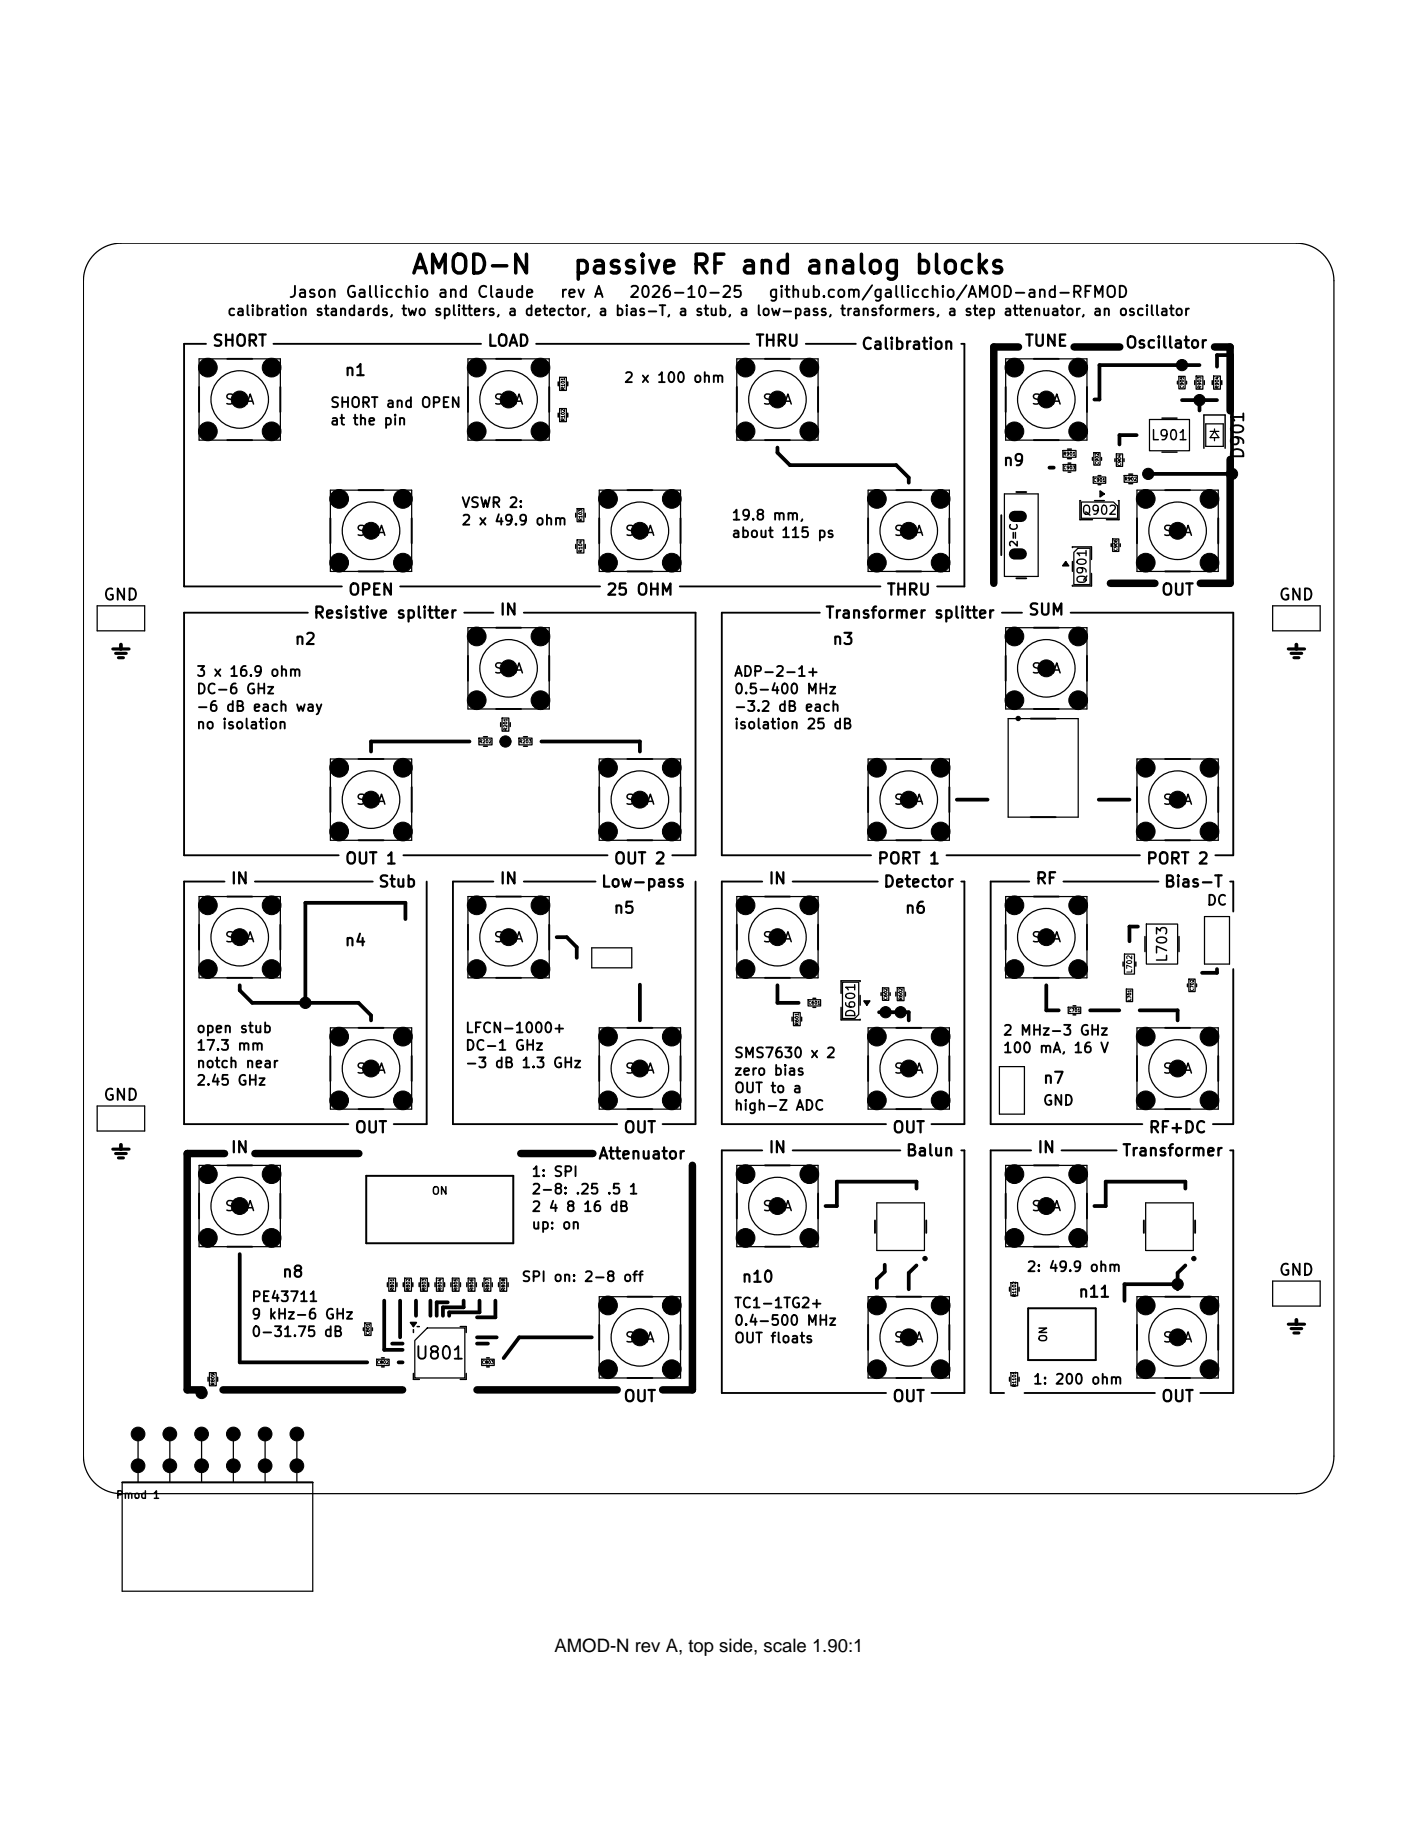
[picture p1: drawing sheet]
<svg xmlns="http://www.w3.org/2000/svg" width="216mm" height="279mm" viewBox="0 0 216 279" stroke-linecap="round" stroke-linejoin="round" font-family="sans-serif">
<defs><g id="words">
<g font-size="2.9">
<text x="62.5" y="42.4">AMOD-N</text>
<text x="87.1" y="42.4">passive RF and analog blocks</text>
</g>
<text font-size="2.8" x="84.4" y="251.5">AMOD-N rev A, top side, scale 1.90:1</text>
<g font-size="1.9">
<text x="189.9" y="70.1" transform="rotate(-90 189.9 70.1)">D901</text>
<text x="63.1" y="207.4">U801</text>
</g>
<g font-size="1.7">
<text x="43.8" y="45.7">Jason Gallicchio and Claude</text>
<text x="85.1" y="45.7">rev A</text>
<text x="95.7" y="45.7">2026-10-25</text>
<text x="116.9" y="45.7">github.com/gallicchio/AMOD-and-RFMOD</text>
<text x="32.2" y="53.2">SHORT</text>
<text x="74.1" y="53.2">LOAD</text>
<text x="114.9" y="53.2">THRU</text>
<text x="131" y="53.6">Calibration</text>
<text x="155.9" y="53.2">TUNE</text>
<text x="171.2" y="53.5">Oscillator</text>
<text x="52.3" y="57.6">n1</text>
<text x="152.6" y="71.4">n9</text>
<text x="15.6" y="91.8">GND</text>
<text x="47.6" y="94.6">Resistive splitter</text>
<text x="52.9" y="91.1">OPEN</text>
<text x="76" y="94.1">IN</text>
<text x="92.2" y="91.1">25 OHM</text>
<text x="125.5" y="94.6">Transformer splitter</text>
<text x="134.9" y="91.1">THRU</text>
<text x="156.4" y="94.1">SUM</text>
<text x="176.7" y="91.1">OUT</text>
<text x="194.6" y="91.8">GND</text>
<text x="44.7" y="98.6">n2</text>
<text x="126.6" y="98.6">n3</text>
<text x="35" y="135">IN</text>
<text x="52.4" y="132">OUT 1</text>
<text x="57.5" y="135.5">Stub</text>
<text x="76" y="135">IN</text>
<text x="91.4" y="135.5">Low-pass</text>
<text x="93.3" y="132">OUT 2</text>
<text x="116.9" y="135">IN</text>
<text x="133.5" y="132">PORT 1</text>
<text x="134.4" y="135.5">Detector</text>
<text x="157.5" y="135">RF</text>
<text x="174.4" y="132">PORT 2</text>
<text x="177.1" y="135.5">Bias-T</text>
<text x="93.3" y="139.5">n5</text>
<text x="137.6" y="139.5">n6</text>
<text x="52.3" y="144.5">n4</text>
<text x="15.6" y="168">GND</text>
<text x="158.7" y="165.4">n7</text>
<text x="53.9" y="172.9">OUT</text>
<text x="94.8" y="172.9">OUT</text>
<text x="135.7" y="172.9">OUT</text>
<text x="174.8" y="172.9">RF+DC</text>
<text x="35" y="176">IN</text>
<text x="91" y="176.9">Attenuator</text>
<text x="116.9" y="176">IN</text>
<text x="137.8" y="176.5">Balun</text>
<text x="157.8" y="176">IN</text>
<text x="170.7" y="176.5">Transformer</text>
<text x="42.8" y="194.9">n8</text>
<text x="112.8" y="195.7">n10</text>
<text x="164.1" y="198">n11</text>
<text x="194.6" y="194.6">GND</text>
<text x="94.8" y="213.9">OUT</text>
<text x="135.7" y="213.9">OUT</text>
<text x="176.7" y="213.9">OUT</text>
</g>
<g font-size="1.5">
<text x="34.5" y="48.5">calibration standards, two splitters, a detector, a bias-T, a stub, a low-pass, transformers, a step attenuator, an oscillator</text>
<text x="94.9" y="58.6">2 x 100 ohm</text>
<text x="34.1" y="62">SMA</text>
<text x="50.1" y="62.5">SHORT and OPEN</text>
<text x="50.1" y="65.1">at the pin</text>
<text x="75" y="62">SMA</text>
<text x="116" y="62">SMA</text>
<text x="156.9" y="62">SMA</text>
<text x="175.1" y="67.4">L901</text>
<text x="70.1" y="77.7">VSWR 2:</text>
<text x="54.1" y="82">SMA</text>
<text x="70.1" y="80.4">2 x 49.9 ohm</text>
<text x="95" y="82">SMA</text>
<text x="111.3" y="79.6">19.8 mm,</text>
<text x="111.3" y="82.3">about 115 ps</text>
<text x="136" y="82">SMA</text>
<text x="176.9" y="82">SMA</text>
<text x="29.8" y="103.4">3 x 16.9 ohm</text>
<text x="29.8" y="106.1">DC-6 GHz</text>
<text x="75" y="102.9">SMA</text>
<text x="111.6" y="103.4">ADP-2-1+</text>
<text x="111.6" y="106.1">0.5-400 MHz</text>
<text x="156.9" y="102.9">SMA</text>
<text x="29.8" y="108.7">-6 dB each way</text>
<text x="29.8" y="111.4">no isolation</text>
<text x="111.6" y="108.7">-3.2 dB each</text>
<text x="111.6" y="111.4">isolation 25 dB</text>
<text x="54.1" y="122.9">SMA</text>
<text x="95" y="122.9">SMA</text>
<text x="136" y="122.9">SMA</text>
<text x="176.9" y="122.9">SMA</text>
<text x="34.1" y="143.9">SMA</text>
<text x="75" y="143.9">SMA</text>
<text x="116" y="143.9">SMA</text>
<text x="156.9" y="143.9">SMA</text>
<text x="183.6" y="138.2">DC</text>
<text x="178.1" y="146.7" transform="rotate(-90 178.1 146.7)">L703</text>
<text x="29.8" y="157.7">open stub</text>
<text x="29.8" y="160.3">17.3 mm</text>
<text x="70.7" y="157.7">LFCN-1000+</text>
<text x="70.7" y="160.3">DC-1 GHz</text>
<text x="111.6" y="161.5">SMS7630 x 2</text>
<text x="152.6" y="158">2 MHz-3 GHz</text>
<text x="152.6" y="160.7">100 mA, 16 V</text>
<text x="29.8" y="163">notch near</text>
<text x="29.8" y="165.6">2.45 GHz</text>
<text x="54.1" y="163.8">SMA</text>
<text x="70.7" y="163">-3 dB 1.3 GHz</text>
<text x="95" y="163.8">SMA</text>
<text x="111.6" y="164.1">zero bias</text>
<text x="111.6" y="166.8">OUT to a</text>
<text x="136" y="163.8">SMA</text>
<text x="176.9" y="163.8">SMA</text>
<text x="111.6" y="169.5">high-Z ADC</text>
<text x="158.7" y="168.7">GND</text>
<text x="80.8" y="179.5">1: SPI</text>
<text x="34.1" y="184.8">SMA</text>
<text x="80.8" y="182.2">2-8: .25 .5 1</text>
<text x="80.8" y="184.9">2 4 8 16 dB</text>
<text x="116" y="184.8">SMA</text>
<text x="156.9" y="184.8">SMA</text>
<text x="80.8" y="187.5">up: on</text>
<text x="79.3" y="195.5">SPI on: 2-8 off</text>
<text x="156.2" y="194">2: 49.9 ohm</text>
<text x="38.2" y="198.6">PE43711</text>
<text x="38.2" y="201.3">9 kHz-6 GHz</text>
<text x="38.2" y="203.9">0-31.75 dB</text>
<text x="111.6" y="199.5">TC1-1TG2+</text>
<text x="111.6" y="202.2">0.4-500 MHz</text>
<text x="95" y="204.8">SMA</text>
<text x="111.6" y="204.9">OUT floats</text>
<text x="136" y="204.8">SMA</text>
<text x="176.9" y="204.8">SMA</text>
<text x="157.2" y="211.2">1: 200 ohm</text>
</g>
<g font-size="1.4">
<text x="164.6" y="78.7">Q902</text>
<text x="165.8" y="89.1" transform="rotate(-90 165.8 89.1)">Q901</text>
<text x="130.5" y="155.1" transform="rotate(-90 130.5 155.1)">D601</text>
</g>
<g font-size="1.1">
<text x="155.2" y="83.4" transform="rotate(-90 155.2 83.4)">2=C</text>
<text x="65.7" y="182.2">ON</text>
<text x="159.7" y="204.5" transform="rotate(-90 159.7 204.5)">ON</text>
<text x="17.6" y="228.5">Pmod 1</text>
</g>
<text font-size=".8" x="172.5" y="148.3" transform="rotate(-90 172.5 148.3)">L702</text>
<g font-size=".5">
<text x="86.1" y="59.5" transform="rotate(-90 86.1 59.5)">R101</text>
<text x="180.3" y="59.2" transform="rotate(-90 180.3 59.2)">C905</text>
<text x="183" y="59.3" transform="rotate(-90 183 59.3)">R903</text>
<text x="185.7" y="59.3" transform="rotate(-90 185.7 59.3)">R904</text>
<text x="86.1" y="64.2" transform="rotate(-90 86.1 64.2)">R102</text>
<text x="161.8" y="69.5">R901</text>
<text x="161.9" y="71.6">C903</text>
<text x="167.4" y="70.8" transform="rotate(-90 167.4 70.8)">C902</text>
<text x="170.8" y="71" transform="rotate(-90 170.8 71)">C904</text>
<text x="166.4" y="73.5">C901</text>
<text x="171.2" y="73.3">R902</text>
<text x="88.8" y="79.4" transform="rotate(-90 88.8 79.4)">R103</text>
<text x="170.2" y="84" transform="rotate(-90 170.2 84)">C906</text>
<text x="88.8" y="84.2" transform="rotate(-90 88.8 84.2)">R104</text>
<text x="72.9" y="113.3">R202</text>
<text x="77.3" y="111.3" transform="rotate(-90 77.3 111.3)">R201</text>
<text x="79" y="113.3">R203</text>
<text x="123" y="153.1">C601</text>
<text x="135.2" y="152.3" transform="rotate(-90 135.2 152.3)">C602</text>
<text x="137.5" y="152.4" transform="rotate(-90 137.5 152.4)">R602</text>
<text x="162.6" y="154.2">C701</text>
<text x="172.3" y="152.5" transform="rotate(-90 172.3 152.5)">L701</text>
<text x="181.8" y="151" transform="rotate(-90 181.8 151)">C702</text>
<text x="121.7" y="156.2" transform="rotate(-90 121.7 156.2)">R601</text>
<text x="60.1" y="196.6" transform="rotate(-90 60.1 196.6)">R801</text>
<text x="62.5" y="196.6" transform="rotate(-90 62.5 196.6)">R802</text>
<text x="64.9" y="196.6" transform="rotate(-90 64.9 196.6)">R803</text>
<text x="67.3" y="196.6" transform="rotate(-90 67.3 196.6)">R804</text>
<text x="69.8" y="196.6" transform="rotate(-90 69.8 196.6)">R805</text>
<text x="72.2" y="196.6" transform="rotate(-90 72.2 196.6)">R806</text>
<text x="74.6" y="196.6" transform="rotate(-90 74.6 196.6)">R807</text>
<text x="77" y="196.6" transform="rotate(-90 77 196.6)">R808</text>
<text x="154.8" y="197.5" transform="rotate(-90 154.8 197.5)">R1102</text>
<text x="56.4" y="203.4" transform="rotate(-90 56.4 203.4)">C801</text>
<text x="57.3" y="207.8">C802</text>
<text x="73.3" y="207.8">C803</text>
<text x="32.8" y="211" transform="rotate(-90 32.8 211)">R809</text>
<text x="154.8" y="211.2" transform="rotate(-90 154.8 211.2)">R1101</text>
</g>
</g></defs>
<g fill="none" stroke="#000" stroke-width=".19">
<path d="M14.4 38.7a5.7 5.7 0 0 1 4-1.7h179a5.7 5.7 0 0 1 5.7 5.7v179a5.7 5.7 0 0 1-5.7 5.7h-179a5.7 5.7 0 0 1-5.7-5.7v-179a5.7 5.7 0 0 1 1.7-4zM30.3 54.6h12.4v12.4h-12.4zM71.2 54.6h12.4v12.4h-12.4zM85.2 57.4h1v2h-1zM112.2 54.6h12.4v12.4h-12.4zM153.1 54.6h12.4v12.4h-12.4zM179.5 57.3h.9v1.9h-.9zM182.1 57.3h1v2h-1zM184.8 57.3h1v2h-1zM50.3 74.6h12.4v12.4h-12.4zM85.2 62.2h1v2h-1zM87.9 77.4h1v2h-1z"/>
<path d="M91.2 74.6h12.4v12.4h-12.4zM132.2 74.6h12.4v12.4h-12.4zM152.9 75.2h5.2v12.6h-5.2zM161.8 68.6h2v1h-2zM161.9 70.7h1.9v1h-1.9zM164.6 76.4h4.9l.7 .7v1.8h-5.6zM166.4 72.6h2v1h-2zM166.5 68.9h1v1.9h-1zM170 69.1h.9v1.9h-.9zM171.2 72.4h2v1h-2zM173.1 74.6h12.4v12.4h-12.4zM175 63.9h6.1v4.7h-6.1z"/>
<path d="M183.6 64.5h2.6v3.5h-2.6zM184.2 65.7h1.4M184.9 65.7l.7 .9h-1.4zM184.9 65.3v.4M184.9 66.6v.5M14.8 92.2h7.2v3.9h-7.2zM71.2 95.6h12.4v12.4h-12.4zM87.9 82.2h1v2h-1zM153.1 95.6h12.4v12.4h-12.4zM164.1 83.5h1.9v5.5h-2.5v-4.9zM169.4 82.1h1v1.9h-1zM193.8 92.2h7.2v3.9h-7.2z"/>
<path d="M50.3 115.6h12.4v12.3h-12.4zM72.9 112.4h2v1h-2zM76.4 109.3h1.1v2h-1.1zM79 112.4h2v1h-2zM91.2 115.6h12.4v12.3h-12.4zM132.2 115.6h12.4v12.3h-12.4zM153.5 109.4h10.7v15h-10.7zM173.1 115.6h12.4v12.3h-12.4zM30.3 136.5h12.4v12.4h-12.4zM71.2 136.5h12.4v12.4h-12.4zM112.2 136.5h12.4v12.4h-12.4zM153.1 136.5h12.4v12.4h-12.4z"/>
<path d="M183.4 139.6h3.8v7.2h-3.8zM50.3 156.5h12.4v12.4h-12.4zM90.1 144.3h6.1v3.1h-6.1zM91.2 156.5h12.4v12.4h-12.4zM120.8 154.2h1v2h-1zM123 152.2h1.9v1h-1.9zM128.3 149.6h2.4v4.9l-.6 .6h-1.8zM132.2 156.5h12.4v12.4h-12.4zM134.4 150.4h.9v1.9h-.9zM136.6 150.4h1v2h-1zM162.6 153.4h1.9v.9h-1.9zM171.2 145.3h1.5v3h-1.5z"/>
<path d="M171.5 150.6h.9v1.9h-.9zM173.1 156.5h12.4v12.4h-12.4zM174.5 140.7h4.8v6.1h-4.8zM181 149.1h1v1.9h-1zM14.8 168.4h7.2v3.8h-7.2zM30.3 177.4h12.4v12.4h-12.4zM55.8 179h22.4v10.3h-22.4zM112.2 177.4h12.4v12.4h-12.4zM152.2 162.4h3.8v7.2h-3.8zM153.1 177.4h12.4v12.4h-12.4zM59.2 194.6h1v2h-1zM61.6 194.6h1v2h-1z"/>
<path d="M64 194.6h1.1v2h-1.1zM66.4 194.6h1.1v2h-1.1zM68.9 194.6h1v2h-1zM71.3 194.6h1v2h-1zM73.7 194.6h1v2h-1zM76.1 194.6h1.1v2h-1.1zM91.2 197.4h12.4v12.4h-12.4zM132.2 197.4h12.4v12.4h-12.4zM133.5 183.1h7.3v7.3h-7.3zM153.9 195.3h1v2h-1zM156.5 199.2h10.3v7.9h-10.3zM173.1 197.4h12.4v12.4h-12.4z"/>
<path d="M174.4 183.1h7.3v7.3h-7.3zM193.8 195.1h7.2v3.8h-7.2zM21 218.3v7.4M25.9 218.3v7.4M30.7 218.3v7.4M31.9 209h1v2h-1zM35.5 218.3v7.4M40.4 218.3v7.4M45.2 218.3v7.4M55.5 201.4h1v1.9h-1zM57.3 207h2v.9h-2zM65.1 202.2h5.7v7.6h-7.6v-5.7z"/>
<path d="M73.3 207h1.9v.9h-1.9zM153.9 209h1v2h-1zM18.6 225.7h29v16.6h-29z"/>
<circle cx="36.5" cy="60.8" r="4.4"/>
<circle cx="77.4" cy="60.8" r="4.4"/>
<circle cx="118.4" cy="60.8" r="4.4"/>
<circle cx="159.3" cy="60.8" r="4.4"/>
<circle cx="56.5" cy="80.8" r="4.4"/>
<circle cx="97.4" cy="80.8" r="4.4"/>
<circle cx="138.4" cy="80.8" r="4.4"/>
<circle cx="179.3" cy="80.8" r="4.4"/>
<circle cx="77.4" cy="101.8" r="4.4"/>
<circle cx="159.3" cy="101.8" r="4.4"/>
<circle cx="56.5" cy="121.8" r="4.4"/>
<circle cx="97.4" cy="121.8" r="4.4"/>
<circle cx="138.4" cy="121.8" r="4.4"/>
<circle cx="179.3" cy="121.8" r="4.4"/>
<circle cx="36.5" cy="142.7" r="4.4"/>
<circle cx="77.4" cy="142.7" r="4.4"/>
<circle cx="118.4" cy="142.7" r="4.4"/>
<circle cx="159.3" cy="142.7" r="4.4"/>
<circle cx="56.5" cy="162.7" r="4.4"/>
<circle cx="97.4" cy="162.7" r="4.4"/>
<circle cx="138.4" cy="162.7" r="4.4"/>
<circle cx="179.3" cy="162.7" r="4.4"/>
<circle cx="36.5" cy="183.6" r="4.4"/>
<circle cx="118.4" cy="183.6" r="4.4"/>
<circle cx="159.3" cy="183.6" r="4.4"/>
<circle cx="97.4" cy="203.6" r="4.4"/>
<circle cx="138.4" cy="203.6" r="4.4"/>
<circle cx="179.3" cy="203.6" r="4.4"/>
</g>
<g fill="none" stroke="#000" stroke-width=".57">
<path d="M182.6 55.6h-15.2v5.2h-.8M185.3 55.8v-1.7h2.3v18.1h-12.8M118.4 68.1v.8l1.9 1.9h16.2l1.9 1.9v.8M159.8 71.2h.6M173.1 66.3h-2.7v1.4M180 60.9h5.3M182.6 60.7v1.8M18.4 98.1v.7M169.1 88.6h1.9M197.4 98.1v.7M71.5 112.9h-15v1.5M76.3 112.9h1.3"/>
<path d="M82.4 112.9h15v1.5M61.7 139.9v-2.4h-15.2v15.2M145.7 121.8h4.7M167.3 121.8h4.7M36.5 150v.8l1.9 1.9h16.2l1.9 1.9v.8M84.8 142.7h1.5l1.5 1.5v1.6M97.4 149.9v5.5M118.4 150v2.7h3.2M133.8 154.1h4.6v1.3M159.3 150v3.8h1.9M166 153.8h4.4M173.3 141.1h-1.3v2.2"/>
<path d="M173.5 153.8h5.8v1.6M185.3 147.6v.5h-2.3M18.4 174.3v.7M36.5 191v16.4h19.4M58.5 198v7.5h2.8M60.9 198v5.6M63.3 198v2.3M65.5 198v2.3M68.2 198.3h-1.7v2M70.6 198v1.1h-3.2v1.2M73 198v1.8h-4.6v.5M75.4 198v2.6h-2.8"/>
<path d="M134.7 192.6v1l-1.2 1.2v1.3M139.5 181v-1.1h-12.1v3.7h-1.7M139.5 192.7l-1.1 1.1v2.5M179.3 195.5h-8.1v2.6M180.5 181v-1.1h-12.1v3.7h-1.8M180.5 192.7l-1.2 1.1v2.5M59.7 204.6h1.6M60.7 207.4h.6M72.6 204.6h1.7M72.6 203.6h3M90.1 203.6h-11l-2.4 3.2M197.4 201v.6"/>
</g>
<path d="M17.2 98.8h2.4M17.6 99.5h1.6M196.1 98.8h2.5M196.6 99.5h1.6M18 100.1h.8M197 100.1h.8M17.2 175h2.4M17.6 175.6h1.6M18 176.3h.8M196.1 201.6h2.5M196.6 202.3h1.6M197 203h.8" fill="none" stroke="#000" stroke-width=".48"/>
<g fill="none" stroke="#000" stroke-width=".29">
<path d="M30.3 58.9v3.8M31.4 52.4h-3.4v36.9h24.1M34.6 54.6h3.8M41.6 52.4h31.6M42.7 58.9v3.8M71.2 58.9v3.8M75.5 54.6h3.8M81.6 52.4h32.5M83.6 58.9v3.8M112.2 58.9v3.8M116.5 54.6h3.8M122.7 52.4h7.6"/>
<path d="M124.6 58.9v3.8M146.4 52.4h.4v36.9h-4.1M153.1 58.9v3.8M157.4 54.6h3.8M165.5 58.9v3.8M34.6 67h3.8M50.3 78.9v3.8M54.6 74.6h3.8M62.7 78.9v3.8M75.5 67h3.8M91.2 78.9v3.8M95.5 74.6h3.8"/>
<path d="M103.6 78.9v3.8M116.5 67h3.8M132.2 78.9v3.8M136.5 74.6h3.8M144.6 78.9v3.8M152.5 78.4v6.1M154.7 74.9h1.6M157.4 67h3.8M173.1 78.9v3.8M177.4 74.6h3.8M185.5 78.9v3.8M46.9 93.3h-18.9v36.9h23.6"/>
<path d="M54.6 87h3.8M60.9 89.3h30.5M70.7 93.3h4.4M71.2 99.9v3.8M75.5 95.6h3.8M79.8 93.3h26.1v36.9h-3.5M83.6 99.9v3.8M95.5 87h3.8M103.5 89.3h30.5M124.8 93.3h-14.9v36.9h22.7M136.5 87h3.8M152.5 93.3h3.1"/>
<path d="M153.1 99.9v3.8M154.7 88.1h1.6M157.4 95.6h3.8M163 93.3h24.8v36.9h-2.8M165.5 99.9v3.8M177.4 87h3.8M50.3 119.9v3.8M54.6 115.6h3.8M62.7 119.9v3.8M75.5 108h3.8M91.2 119.9v3.8M95.5 115.6h3.8"/>
<path d="M103.6 119.9v3.8M132.2 119.9v3.8M136.5 115.6h3.8M144.6 119.9v3.8M156.9 109.4h3.8M157.4 108h3.8M173.1 119.9v3.8M177.4 115.6h3.8M185.5 119.9v3.8M34.2 134.2h-6.2v37h25M34.6 136.5h3.8M38.8 134.2h18"/>
<path d="M54.6 127.9h3.8M61.4 130.2h31.1M65 134.2v37h-5.1M75.1 134.2h-6.1v37h25M75.5 136.5h3.8M79.8 134.2h10.9M95.5 127.9h3.8M105.9 134.2v37h-5M116.1 134.2h-6.2v37h25M116.5 136.5h3.8M120.7 134.2h13M136.5 127.9h3.8"/>
<path d="M144.1 130.2h29.5M146.4 134.2h.4v37h-5M156.7 134.2h-5.9v37h23.1M156.9 124.4h3.8M157.4 136.5h3.8M161.9 134.2h14.5M177.4 127.9h3.8M187.3 134.2h.5v4.6M30.3 140.8v3.8M34.6 148.9h3.8M42.7 140.8v3.8M54.6 156.5h3.8"/>
<path d="M71.2 140.8v3.8M75.5 148.9h3.8M83.6 140.8v3.8M95.5 156.5h3.8M112.2 140.8v3.8M116.5 148.9h3.8M124.6 140.8v3.8M136.5 156.5h3.8M153.1 140.8v3.8M157.4 148.9h3.8M165.5 140.8v3.8M177.4 156.5h3.8"/>
<path d="M187.8 147.6v23.6h-3.1M34.6 177.4h3.8M50.3 160.8v3.8M54.6 168.9h3.8M55.8 179h22.4v10.3h-22.4zM62.7 160.8v3.8M91.2 160.8v3.8M95.5 168.9h3.8M103.6 160.8v3.8M116.1 175.2h-6.2v36.9h25M116.5 177.4h3.8M120.7 175.2h16.4"/>
<path d="M132.2 160.8v3.8M136.5 168.9h3.8M144.6 160.8v3.8M146.4 175.2h.4v36.9h-5M157 175.2h-6.2v36.9h2.1M157.4 177.4h3.8M161.6 175.2h8.4M173.1 160.8v3.8M177.4 168.9h3.8M185.5 160.8v3.8M187.3 175.2h.5v36.9h-5M30.3 181.7v3.8"/>
<path d="M34.6 189.8h3.8M42.7 181.7v3.8M95.5 197.4h3.8M112.2 181.7v3.8M116.5 189.8h3.8M124.6 181.7v3.8M133.2 185.8v1.9M136.5 197.4h3.8M141 185.8v1.9M153.1 181.7v3.8M156.5 199.2h10.3v7.9h-10.3zM157.4 189.8h3.8"/>
<path d="M165.5 181.7v3.8M174.2 185.8v1.9M177.4 197.4h3.8M182 185.8v1.9M91.2 201.7v3.8M95.5 209.8h3.8M103.6 201.7v3.8M132.2 201.7v3.8M136.5 209.8h3.8M144.6 201.7v3.8M156 212.1h19.8M173.1 201.7v3.8"/>
<path d="M177.4 209.8h3.8M185.5 201.7v3.8M18.6 225.7h29"/>
</g>
<path d="M155.1 52.8h-3.8v36M163.5 52.8h7M184.9 52.8h2.4v9.8M187.3 70v18.8h-4.5M169.1 88.8h6.7M34.2 175.6h-5.7v36h2.4M38.8 175.6h15.8M79.3 175.6h11M105.4 177.4v34.2h-4.5M34 211.6h27.3M72.6 211.6h21.4" fill="none" stroke="#000" stroke-width="1.1"/>
<g fill="#000" stroke="#000" stroke-width=".15">
<circle cx="31.6" cy="56" r="1.43"/>
<circle cx="41.4" cy="56" r="1.43"/>
<circle cx="72.6" cy="56" r="1.43"/>
<circle cx="82.3" cy="56" r="1.43"/>
<circle cx="113.5" cy="56" r="1.43"/>
<circle cx="123.2" cy="56" r="1.43"/>
<circle cx="154.5" cy="56" r="1.43"/>
<circle cx="164.2" cy="56" r="1.43"/>
<circle cx="180" cy="55.6" r=".86"/>
<circle cx="31.6" cy="65.7" r="1.43"/>
<circle cx="36.5" cy="60.8" r="1.29"/>
<circle cx="41.4" cy="65.7" r="1.43"/>
<circle cx="51.6" cy="76" r="1.43"/>
<circle cx="61.3" cy="76" r="1.43"/>
<circle cx="72.6" cy="65.7" r="1.43"/>
<circle cx="77.4" cy="60.8" r="1.29"/>
<circle cx="82.3" cy="65.7" r="1.43"/>
<circle cx="92.6" cy="76" r="1.43"/>
<circle cx="102.3" cy="76" r="1.43"/>
<circle cx="113.5" cy="65.7" r="1.43"/>
<circle cx="118.4" cy="60.8" r="1.29"/>
<circle cx="123.2" cy="65.7" r="1.43"/>
<circle cx="133.5" cy="76" r="1.43"/>
<circle cx="143.2" cy="76" r="1.43"/>
<circle cx="154.5" cy="65.7" r="1.43"/>
<circle cx="159.3" cy="60.8" r="1.29"/>
<circle cx="164.2" cy="65.7" r="1.43"/>
<circle cx="174.4" cy="76" r="1.43"/>
<circle cx="174.8" cy="72.2" r=".86"/>
<circle cx="182.6" cy="60.9" r=".86"/>
<circle cx="184.2" cy="76" r="1.43"/>
<circle cx="187.6" cy="72.2" r=".86"/>
<circle cx="51.6" cy="85.7" r="1.43"/>
<circle cx="56.5" cy="80.8" r="1.29"/>
<circle cx="61.3" cy="85.7" r="1.43"/>
<circle cx="72.6" cy="96.9" r="1.43"/>
<circle cx="82.3" cy="96.9" r="1.43"/>
<circle cx="92.6" cy="85.7" r="1.43"/>
<circle cx="97.4" cy="80.8" r="1.29"/>
<circle cx="102.3" cy="85.7" r="1.43"/>
<circle cx="133.5" cy="85.7" r="1.43"/>
<circle cx="138.4" cy="80.8" r="1.29"/>
<circle cx="143.2" cy="85.7" r="1.43"/>
<circle cx="154.5" cy="96.9" r="1.43"/>
<circle cx="164.2" cy="96.9" r="1.43"/>
<circle cx="174.4" cy="85.7" r="1.43"/>
<circle cx="179.3" cy="80.8" r="1.29"/>
<circle cx="184.2" cy="85.7" r="1.43"/>
<circle cx="51.6" cy="116.9" r="1.43"/>
<circle cx="61.3" cy="116.9" r="1.43"/>
<circle cx="72.6" cy="106.6" r="1.43"/>
<circle cx="77" cy="112.9" r=".86"/>
<circle cx="77.4" cy="101.8" r="1.29"/>
<circle cx="82.3" cy="106.6" r="1.43"/>
<circle cx="92.6" cy="116.9" r="1.43"/>
<circle cx="102.3" cy="116.9" r="1.43"/>
<circle cx="133.5" cy="116.9" r="1.43"/>
<circle cx="143.2" cy="116.9" r="1.43"/>
<circle cx="154.5" cy="106.6" r="1.43"/>
<circle cx="155" cy="109.4" r=".33"/>
<circle cx="159.3" cy="101.8" r="1.29"/>
<circle cx="164.2" cy="106.6" r="1.43"/>
<circle cx="174.4" cy="116.9" r="1.43"/>
<circle cx="184.2" cy="116.9" r="1.43"/>
<circle cx="31.6" cy="137.8" r="1.43"/>
<circle cx="41.4" cy="137.8" r="1.43"/>
<circle cx="51.6" cy="126.6" r="1.43"/>
<circle cx="56.5" cy="121.8" r="1.29"/>
<circle cx="61.3" cy="126.6" r="1.43"/>
<circle cx="72.6" cy="137.8" r="1.43"/>
<circle cx="82.3" cy="137.8" r="1.43"/>
<circle cx="92.6" cy="126.6" r="1.43"/>
<circle cx="97.4" cy="121.8" r="1.29"/>
<circle cx="102.3" cy="126.6" r="1.43"/>
<circle cx="113.5" cy="137.8" r="1.43"/>
<circle cx="123.2" cy="137.8" r="1.43"/>
<circle cx="133.5" cy="126.6" r="1.43"/>
<circle cx="138.4" cy="121.8" r="1.29"/>
<circle cx="143.2" cy="126.6" r="1.43"/>
<circle cx="154.5" cy="137.8" r="1.43"/>
<circle cx="164.2" cy="137.8" r="1.43"/>
<circle cx="174.4" cy="126.6" r="1.43"/>
<circle cx="179.3" cy="121.8" r="1.29"/>
<circle cx="184.2" cy="126.6" r="1.43"/>
<circle cx="31.6" cy="147.6" r="1.43"/>
<circle cx="36.5" cy="142.7" r="1.29"/>
<circle cx="41.4" cy="147.6" r="1.43"/>
<circle cx="46.5" cy="152.7" r=".86"/>
<circle cx="51.6" cy="157.8" r="1.43"/>
<circle cx="61.3" cy="157.8" r="1.43"/>
<circle cx="72.6" cy="147.6" r="1.43"/>
<circle cx="77.4" cy="142.7" r="1.29"/>
<circle cx="82.3" cy="147.6" r="1.43"/>
<circle cx="92.6" cy="157.8" r="1.43"/>
<circle cx="102.3" cy="157.8" r="1.43"/>
<circle cx="113.5" cy="147.6" r="1.43"/>
<circle cx="118.4" cy="142.7" r="1.29"/>
<circle cx="123.2" cy="147.6" r="1.43"/>
<circle cx="133.5" cy="157.8" r="1.43"/>
<circle cx="134.8" cy="154.1" r=".86"/>
<circle cx="137.1" cy="154.1" r=".86"/>
<circle cx="143.2" cy="157.8" r="1.43"/>
<circle cx="154.5" cy="147.6" r="1.43"/>
<circle cx="159.3" cy="142.7" r="1.29"/>
<circle cx="164.2" cy="147.6" r="1.43"/>
<circle cx="174.4" cy="157.8" r="1.43"/>
<circle cx="184.2" cy="157.8" r="1.43"/>
<circle cx="31.6" cy="178.8" r="1.43"/>
<circle cx="41.4" cy="178.8" r="1.43"/>
<circle cx="51.6" cy="167.5" r="1.43"/>
<circle cx="56.5" cy="162.7" r="1.29"/>
<circle cx="61.3" cy="167.5" r="1.43"/>
<circle cx="92.6" cy="167.5" r="1.43"/>
<circle cx="97.4" cy="162.7" r="1.29"/>
<circle cx="102.3" cy="167.5" r="1.43"/>
<circle cx="113.5" cy="178.8" r="1.43"/>
<circle cx="123.2" cy="178.8" r="1.43"/>
<circle cx="133.5" cy="167.5" r="1.43"/>
<circle cx="138.4" cy="162.7" r="1.29"/>
<circle cx="143.2" cy="167.5" r="1.43"/>
<circle cx="154.5" cy="178.8" r="1.43"/>
<circle cx="164.2" cy="178.8" r="1.43"/>
<circle cx="174.4" cy="167.5" r="1.43"/>
<circle cx="179.3" cy="162.7" r="1.29"/>
<circle cx="184.2" cy="167.5" r="1.43"/>
<circle cx="31.6" cy="188.5" r="1.43"/>
<circle cx="36.5" cy="183.6" r="1.29"/>
<circle cx="41.4" cy="188.5" r="1.43"/>
<circle cx="92.6" cy="198.8" r="1.43"/>
<circle cx="102.3" cy="198.8" r="1.43"/>
<circle cx="113.5" cy="188.5" r="1.43"/>
<circle cx="118.4" cy="183.6" r="1.29"/>
<circle cx="123.2" cy="188.5" r="1.43"/>
<circle cx="133.5" cy="198.8" r="1.43"/>
<circle cx="140.8" cy="191.6" r=".33"/>
<circle cx="143.2" cy="198.8" r="1.43"/>
<circle cx="154.5" cy="188.5" r="1.43"/>
<circle cx="159.3" cy="183.6" r="1.29"/>
<circle cx="164.2" cy="188.5" r="1.43"/>
<circle cx="174.4" cy="198.8" r="1.43"/>
<circle cx="179.3" cy="195.5" r=".86"/>
<circle cx="181.8" cy="191.6" r=".33"/>
<circle cx="184.2" cy="198.8" r="1.43"/>
<circle cx="21" cy="218.3" r="1.05"/>
<circle cx="25.9" cy="218.3" r="1.05"/>
<circle cx="30.7" cy="212.1" r=".86"/>
<circle cx="30.7" cy="218.3" r="1.05"/>
<circle cx="35.5" cy="218.3" r="1.05"/>
<circle cx="40.4" cy="218.3" r="1.05"/>
<circle cx="45.2" cy="218.3" r="1.05"/>
<circle cx="92.6" cy="208.5" r="1.43"/>
<circle cx="97.4" cy="203.6" r="1.29"/>
<circle cx="102.3" cy="208.5" r="1.43"/>
<circle cx="133.5" cy="208.5" r="1.43"/>
<circle cx="138.4" cy="203.6" r="1.29"/>
<circle cx="143.2" cy="208.5" r="1.43"/>
<circle cx="174.4" cy="208.5" r="1.43"/>
<circle cx="179.3" cy="203.6" r="1.29"/>
<circle cx="184.2" cy="208.5" r="1.43"/>
<circle cx="21" cy="223.2" r="1.05"/>
<circle cx="25.9" cy="223.2" r="1.05"/>
<circle cx="30.7" cy="223.2" r="1.05"/>
<circle cx="35.5" cy="223.2" r="1.05"/>
<circle cx="40.4" cy="223.2" r="1.05"/>
<circle cx="45.2" cy="223.2" r="1.05"/>
</g>
<g fill="none" stroke="#000" stroke-width=".23">
<path d="M85 58.2v.5M86.4 58.2v.5M179.3 58.1v.4M180.7 58.1v.4M181.9 58v.5M183.4 58v.5M184.6 58v.5M186 58v.5M85 62.9v.6M86.4 62.9v.6M87.7 78.1v.6M89.1 78.1v.6"/>
<path d="M162.5 68.4h.6M162.5 69.8h.6M162.6 70.5h.4M162.6 71.9h.4M164.5 76.2h-.1v2.9h1.9M166.3 69.7v.4M166.7 76.2h1.4M167.2 72.4h.4M167.2 73.8h.4M167.5 74.7l.6 .5-.6 .5zM167.7 69.7v.4M169.8 69.9v.4"/>
<path d="M170.3 76.2h.1v2.9h-1.9M171.1 69.9v.4M171.9 72.2h.6M171.9 73.6h.6M176.9 63.7h2.3M176.9 68.8h2.3M183.3 68.3v-5.1h3.2v5.1M87.7 82.9v.6M89.1 82.9v.6M162.3 85.5l.4 .7h-.9zM163.3 83.4v-.1h2.9v1.9M163.3 85.5v1.5"/>
<path d="M166.2 87.3v1.9h-2.9v-.1M169.2 82.8v.4M170.6 82.8v.4M73.6 112.2h.6M73.6 113.6h.6M76.2 110v.6M77.7 110v.6M79.7 112.2h.6M79.7 113.6h.6M120.6 154.9v.6M122 154.9v.6M123.8 152h.4"/>
<path d="M123.8 153.4h.4M128.1 153.4v1.9h2.9v-.1M131 149.4v-.1h-2.9v1.9M131 151.6v1.5M131.5 152.4h.9l-.4 .6zM134.2 151.2v.4M135.5 151.2v.4M136.4 151.1v.6M137.8 151.1v.6M163.4 153.2h.4M163.4 154.5h.4M171 146.5v.6"/>
<path d="M172.9 146.5v.6M174.3 142.6v2.3M179.5 142.6v2.3M180.8 149.8v.4M182.2 149.8v.4M59 195.3v.6M60.4 195.3v.6M61.4 195.3v.6M62.9 195.3v.6M63.8 195.3v.6M65.3 195.3v.6M66.2 195.3v.6"/>
<path d="M67.7 195.3v.6M68.7 195.3v.6M70.1 195.3v.6M71.1 195.3v.6M72.5 195.3v.6M73.5 195.3v.6M74.9 195.3v.6M75.9 195.3v.6M77.4 195.3v.6M153.7 196v.6M155.2 196v.6M31.7 209.7v.6"/>
<path d="M33.1 209.7v.6M55.3 202.2v.4M56.7 202.2v.4M58.1 206.7h.4M58.1 208.1h.4M62.5 201.4h.9l-.5 .6zM62.9 202.4v.5M62.9 209.1v.9h1M63.5 202h.4M70.1 202h.9v.9M71 209.1v.9h-.9M74.1 206.7h.4"/>
<path d="M74.1 208.1h.4M153.7 209.7v.6M155.2 209.7v.6"/>
</g>
<path d="M167.5 74.7l.6 .5-.6 .5zM162.3 85.5l.4 .7h-.9zM131.5 152.4h.9l-.4 .6zM62.5 201.4h.9l-.5 .6z" fill="#000"/>
<path d="M154.5 78.6h1M154.5 84.3h1" fill="none" stroke="#000" stroke-width="1.7"/>
<use href="#words"/>
</svg>
